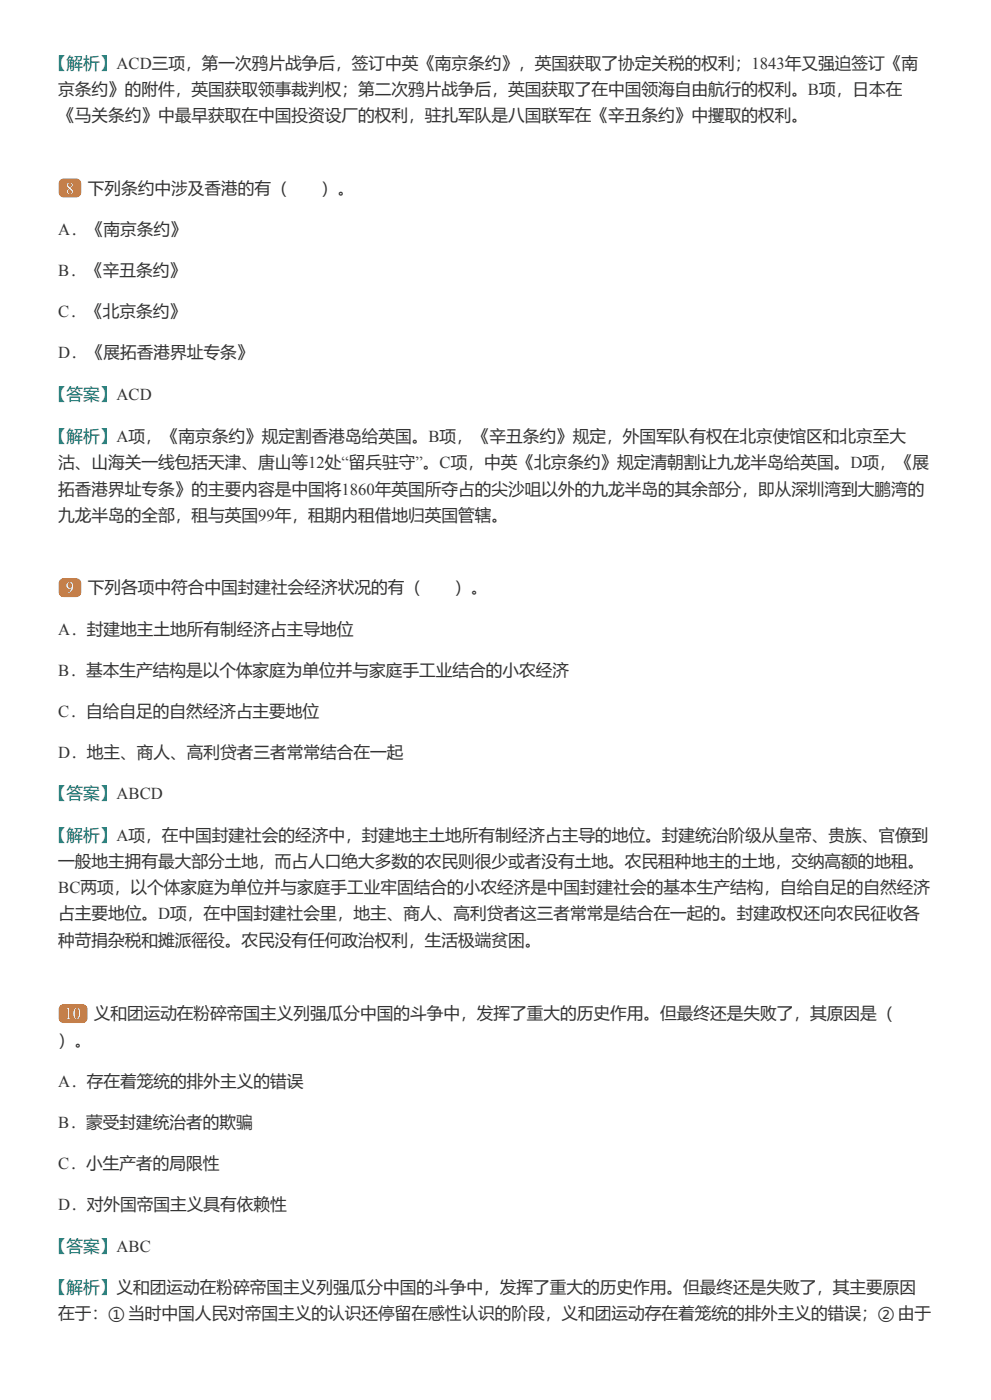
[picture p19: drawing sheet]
<svg xmlns="http://www.w3.org/2000/svg" width="210mm" height="297mm" viewBox="0 0 210 297" stroke-linecap="round" stroke-linejoin="round" font-family="sans-serif">
<defs><g id="words">
<g font-size="3.5" fill="#007874">
<text x="10.6" y="14.6">【解析】ACD三项，第一次鸦片战争后，签订中英《南京条约》，英国获取了协定关税的权利；1843年又强迫签订《南</text>
<text x="10.6" y="84.7">【答案】ACD</text>
<text x="10.6" y="93.7">【解析】A项，《南京条约》规定割香港岛给英国。B项，《辛丑条约》规定，外国军队有权在北京使馆区和北京至大</text>
<text x="10.6" y="169.4">【答案】ABCD</text>
<text x="10.6" y="178.1">【解析】A项，在中国封建社会的经济中，封建地主土地所有制经济占主导的地位。封建统治阶级从皇帝、贵族、官僚到</text>
<text x="10.6" y="265.2">【答案】ABC</text>
<text x="10.6" y="274">【解析】义和团运动在粉碎帝国主义列强瓜分中国的斗争中，发挥了重大的历史作用。但最终还是失败了，其主要原因</text>
</g>
<g font-size="3.5" fill="#333">
<text x="12.3" y="20.1">京条约》的附件，英国获取领事裁判权；第二次鸦片战争后，英国获取了在中国领海自由航行的权利。B项，日本在</text>
<text x="12.3" y="25.7">《马关条约》中最早获取在中国投资设厂的权利，驻扎军队是八国联军在《辛丑条约》中攫取的权利。</text>
<text x="18.6" y="41">下列条约中涉及香港的有（</text>
<text x="68" y="41">）。</text>
<text x="12.3" y="49.8">A．《南京条约》</text>
<text x="12.3" y="58.5">B．《辛丑条约》</text>
<text x="12.3" y="67.2">C．《北京条约》</text>
<text x="12.3" y="76">D．《展拓香港界址专条》</text>
<text x="12.3" y="99.3">沽、山海关一线包括天津、唐山等12处“留兵驻守”。C项，中英《北京条约》规定清朝割让九龙半岛给英国。D项，《展</text>
<text x="12.3" y="104.8">拓香港界址专条》的主要内容是中国将1860年英国所夺占的尖沙咀以外的九龙半岛的其余部分，即从深圳湾到大鹏湾的</text>
<text x="12.3" y="110.4">九龙半岛的全部，租与英国99年，租期内租借地归英国管辖。</text>
<text x="18.6" y="125.7">下列各项中符合中国封建社会经济状况的有（</text>
<text x="96.2" y="125.7">）。</text>
<text x="12.3" y="134.5">A．封建地主土地所有制经济占主导地位</text>
<text x="12.3" y="143.2">B．基本生产结构是以个体家庭为单位并与家庭手工业结合的小农经济</text>
<text x="12.3" y="151.9">C．自给自足的自然经济占主要地位</text>
<text x="12.3" y="160.7">D．地主、商人、高利贷者三者常常结合在一起</text>
<text x="12.3" y="183.7">一般地主拥有最大部分土地，而占人口绝大多数的农民则很少或者没有土地。农民租种地主的土地，交纳高额的地租。</text>
<text x="12.3" y="189.3">BC两项，以个体家庭为单位并与家庭手工业牢固结合的小农经济是中国封建社会的基本生产结构，自给自足的自然经济</text>
<text x="12.3" y="194.8">占主要地位。D项，在中国封建社会里，地主、商人、高利贷者这三者常常是结合在一起的。封建政权还向农民征收各</text>
<text x="12.3" y="200.4">种苛捐杂税和摊派徭役。农民没有任何政治权利，生活极端贫困。</text>
<text x="19.8" y="216">义和团运动在粉碎帝国主义列强瓜分中国的斗争中，发挥了重大的历史作用。但最终还是失败了，其原因是（</text>
<text x="12.3" y="221.6">）。</text>
<text x="12.3" y="230.3">A．存在着笼统的排外主义的错误</text>
<text x="12.3" y="239">B．蒙受封建统治者的欺骗</text>
<text x="12.3" y="247.8">C．小生产者的局限性</text>
<text x="12.3" y="256.5">D．对外国帝国主义具有依赖性</text>
<text x="12.3" y="279.5">在于：① 当时中国人民对帝国主义的认识还停留在感性认识的阶段，义和团运动存在着笼统的排外主义的错误；② 由于</text>
</g>
<g font-size="3.5" fill="#fff">
<text x="13.9" y="41">8</text>
<text x="13.9" y="125.7">9</text>
<text x="13.7" y="216">10</text>
</g>
</g></defs>
<g fill="#e60">
<path d="M12.7 38.2l.8-.4h2.6a1.06 1.06 0 0 1 1.1 1.1v1.9a1.06 1.06 0 0 1-1.1 1h-2.6a1.06 1.06 0 0 1-1.1-1l.1-2.1z"/>
<path d="M12.7 122.9l.8-.3h2.6a1.06 1.06 0 0 1 1.1 1v1.9a1.06 1.06 0 0 1-1.1 1h-2.6a1.06 1.06 0 0 1-1.1-1l.1-2.1z"/>
<path d="M12.7 213.1l.8-.3h4a1.06 1.06 0 0 1 1 1.1v1.8a1.06 1.06 0 0 1-1 1.1h-4a1.06 1.06 0 0 1-1.1-1.1l.1-2z"/>
</g>
<use href="#words"/>
</svg>
